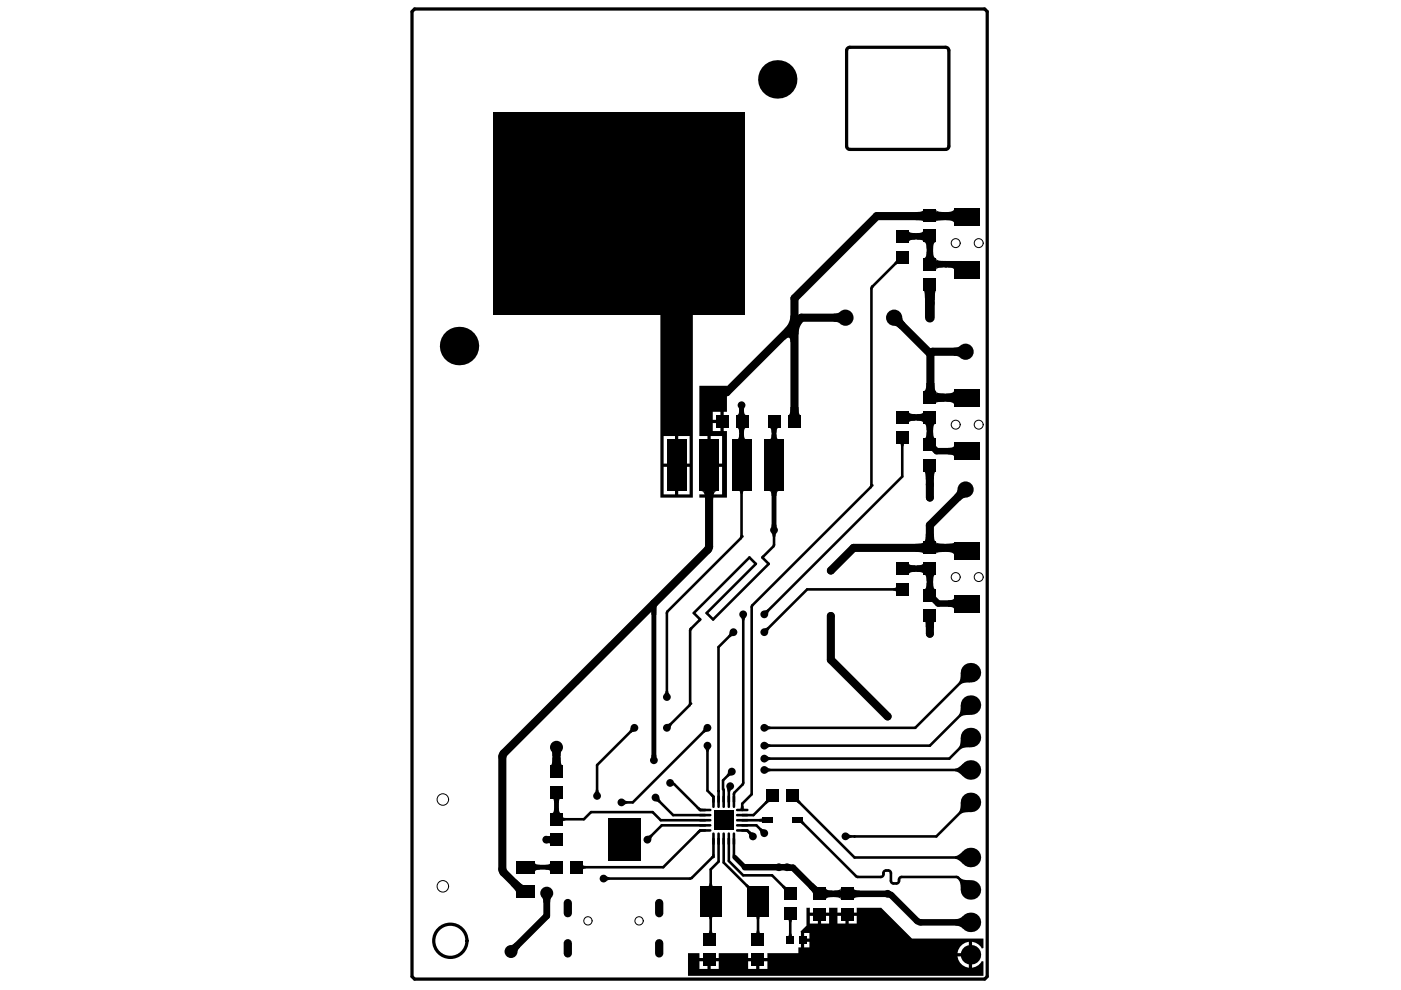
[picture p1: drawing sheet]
<svg xmlns="http://www.w3.org/2000/svg" width="297mm" height="210mm" viewBox="0 0 297 210" stroke-linecap="round" stroke-linejoin="round" font-family="sans-serif">
<g fill="none" stroke="#000" stroke-width=".69">
<path d="M87.4 2.4l.5-.5h120.9l.5 .5v204.6l-.5 .6h-120.9l-.5-.6zM179.7 10.2l.5-.2h20.3a.69 .69 0 0 1 .7 .7v20.3a.69 .69 0 0 1-.7 .7h-20.3a.69 .69 0 0 1-.7-.7v-20.3zM111.5 183.5h-.1"/>
<circle cx="95.5" cy="199.5" r="3.5"/>
</g>
<g fill="none" stroke="#000" stroke-width=".21">
<circle cx="202.6" cy="51.5" r=".95"/>
<circle cx="207.5" cy="51.5" r=".95"/>
<circle cx="202.6" cy="90" r=".95"/>
<circle cx="207.5" cy="90" r=".95"/>
<circle cx="202.6" cy="122.4" r=".95"/>
<circle cx="207.5" cy="122.4" r=".95"/>
<circle cx="93.9" cy="169.5" r="1.22"/>
<circle cx="93.9" cy="187.9" r="1.22"/>
<circle cx="124.7" cy="195.2" r=".88"/>
<circle cx="135.5" cy="195.2" r=".88"/>
</g>
<g fill="#000">
<path d="M190 55l.7 .8h-.3l-.4 .4-.4-.4 .4-.5zM192.6 48.9a1.11 1.11 0 0 0 1.4 .5v1.4a1.06 1.06 0 0 0-1.4 .6zM194.1 45l1.3-.2 .4-.4v2.6l-.4-.2-1.3-.1zM194.4 49.4a1.06 1.06 0 0 0 1.4-.6v2.5a1.11 1.11 0 0 0-1.4-.5zM195.8 51.3h2.7a1.06 1.06 0 0 0-.7 1.4h-1.3a1.06 1.06 0 0 0-.7-1.4zM196.5 53.4h1.3a1.06 1.06 0 0 0 .7 1.3h-2.7a1.06 1.06 0 0 0 .7-1.3zM198.5 54.7a1.08 1.08 0 0 0 1.4 .6v1.4a1.08 1.08 0 0 0-1.4 .6zM198.5 44.4a.96 .96 0 0 0 1.1 .5l.6 .1v1.7l-1.3 .1-.4 .2zM200.6 45a1.59 1.59 0 0 0 1.7-.7l.1-.2v3.4a1.33 1.33 0 0 0-1.8-.8zM201 55.3h1.4v2.1a1.06 1.06 0 0 0-1.4-.7zM104.6 23.7h53.3v43h-53.3zM167.6 66.7l.8 2.1 2.1-.8a4 4 0 0 0-1.2 2.9l-1.7 1.7v-.3a.53 .53 0 0 0-.3-.7 .53 .53 0 0 0-.7 .3l-.2 .2v-2.4a4 4 0 0 0 1.2-3z"/>
<path d="M176.7 66.5l.8-.1 .5-.2v2.4l-.5-.3-.8-.1zM189.6 69.1l1.7-1.7 .2 .5 .5 .6-1.2 1.2-.7-.5zM195.8 61.6h2.7l-.2 .5-.1 1.6h-2.1l-.1-1.6zM202.2 73.7l.8-.1 .5-.2v2.4l-.5-.3-.8-.1zM156.2 90.7h2.1a.8 .8 0 0 0-.6 1h-1v-.3a.59 .59 0 0 0-.5-.7zM156.6 86.5h1.2l-.1 .6h-1zM156.7 92.1h1l.1 .4a.59 .59 0 0 0 .5 .7h-2.1a.8 .8 0 0 0 .5-1.1zM156.7 87h1l.1 .4a.58 .58 0 0 0 .5 .6h-2.1a.79 .79 0 0 0 .5-1zM163.1 90.7h2a.79 .79 0 0 0-.5 1h-1v-.3a.58 .58 0 0 0-.5-.7zM163.6 92.1h1v.4a.59 .59 0 0 0 .5 .7h-2a.8 .8 0 0 0 .5-1.1zM167.6 86.3h1.7l.1 1.3 .3 .4h-2.5l.3-.4zM190.7 94.1h1.1l-.2 .1v.4h-.6v-.4z"/>
<path d="M192.6 87.2a1.07 1.07 0 0 0 1.4 .6v1.4a1.23 1.23 0 0 0-1.3 .4l-.1 .1zM194.4 87.8a1.23 1.23 0 0 0 1.4-.4v-.1v2.5a1.07 1.07 0 0 0-1.4-.6zM195.8 89.8h2.7a1.06 1.06 0 0 0-.7 1.4h-1.3a1.06 1.06 0 0 0-.7-1.4zM196.5 91.7h1.3a1.06 1.06 0 0 0 .7 1.3h-2.7a1.06 1.06 0 0 0 .7-1.3zM196.4 81.2h1.7l.1 1.3 .3 .4h-2.7a1.09 1.09 0 0 0 .6-1.4zM198.5 82.9a.96 .96 0 0 0 1.1 .5l.6 .1v1.7h-1.3l-.4 .3zM200.6 83.5a1.59 1.59 0 0 0 1.7-.7l.1-.2v3.4a1.33 1.33 0 0 0-1.8-.8zM201 95a1.06 1.06 0 0 0 1.4-.7v2.7a1.06 1.06 0 0 0-1.4-.7zM148.6 104.1h3.5a1.32 1.32 0 0 0-.9 1.7h-1.7a1.32 1.32 0 0 0-.9-1.7zM156.7 104.1h1.1l-.2 .2-.1 .4h-.6v-.4zM156.9 99h.7l-.1 1.1h-.6zM163.1 104.1h2a.79 .79 0 0 0-.5 1.1h-1v-.4a.58 .58 0 0 0-.5-.7z"/>
<path d="M163.5 113h1.2l-.3 .7h-.6zM163.7 112.7h.8l-.1 1.2h-.6zM163.6 111.2h1l.1 .6h-1.2zM194.1 115.3l1.3-.1 .4-.3v2.5l-.4-.3-1.3-.1zM194.4 119.9a1.06 1.06 0 0 0 1.4-.7v2.6a1.11 1.11 0 0 0-1.4-.5zM195.8 99.9h2.7a.97 .97 0 0 0-.5 1.1v.6h-1.7l-.1-1.3zM196.3 113.2h1.7l.1 1.3 .4 .4h-2.7a.97 .97 0 0 0 .5-1.1zM198.5 114.9l.4 .3 1.3 .1v1.7l-1.3 .1-.4 .3zM200.6 115.3l1.3-.1 .5-.3v3a1.33 1.33 0 0 0-1.8-.9zM203 103.8l1.7 1.7-.5 .2-.7 .5-1.2-1.2 .5-.7zM138 128.6h1.2v1.8h-1.1zM154.7 134l.8 .9-.7 .2-.4-.4z"/>
<path d="M157 130.9l1.2-.1-.3 .7h-.6zM162.1 133.2l.6-.3 .4 .4-.2 .7zM162.1 129.4l.6-.2 .4 .4-.2 .6zM189.4 124.7l.4-.1 .2-.2v1.1l-.2-.2-.4-.1zM192.6 119.4a1.11 1.11 0 0 0 1.4 .5v1.4a1.06 1.06 0 0 0-1.4 .6zM196.2 131.9h1.9l-.1 .9h-1.7zM195.8 121.8h2.7a1.06 1.06 0 0 0-.7 1.3h-1.3a1.06 1.06 0 0 0-.7-1.3zM196.5 123.6h1.3a1.06 1.06 0 0 0 .7 1.4h-2.7a1.06 1.06 0 0 0 .7-1.4zM201 127.3a1.06 1.06 0 0 0 1.4-.7v2.7a1.06 1.06 0 0 0-1.4-.6zM133.7 154.3l.8 .8-.7 .3-.4-.4zM141.1 146.5h.6l.3 .7h-1.2zM141.4 153.5l.7-.3 .4 .4-.3 .7z"/>
<path d="M149.2 154.3l.8 .8-.7 .3-.4-.4zM149.4 158.7h1.2l-.3 .7h-.6zM162.6 153.7l.7 .3v.6l-.7 .3zM162.6 157.5l.7 .3v.6l-.7 .3zM203.7 149.5l2 2.1h-.3a2.6 2.6 0 0 0-1.8 .4l-.4-.4a2.85 2.85 0 0 0 .5-2.1zM203.7 156.4l2 2h-.3a2.6 2.6 0 0 0-1.8 .5l-.4-.4a2.85 2.85 0 0 0 .5-2.1zM203.7 142.6l2 2.1h-.3a2.6 2.6 0 0 0-1.8 .4l-.4-.3a2.85 2.85 0 0 0 .5-2.2zM115.8 177.3l.8-.1v1.7l-.8-.1zM117 159.4h2l-.2 .9h-1.7zM117 169.2h2a.8 .8 0 0 0-.5 1h-1l-.1-.3a.59 .59 0 0 0-.4-.7zM117.5 171.4h1v.4a.59 .59 0 0 0 .5 .6h-2a.8 .8 0 0 0 .5-1zM117.1 160.6h1.7l.2 1.3 .3 .4h-2.7a.97 .97 0 0 0 .5-1.1z"/>
<path d="M118.4 173.3l1.1 .1v.6l-1.1 .1zM119.3 173.2l.2 .2h.4v.6h-.4l-.2 .3zM126.3 167.5h.6l.3 .7h-1.2zM132.3 169.5l.7 .4v.5l-.7 .3zM137.3 177.2l.7-.3 .4 .4-.3 .7zM138.1 160.1h1.1v.5h-1.1zM139 169.9l.8-.8 .3 .7-.4 .4zM147.7 176.5l.5-.5 .7 .3-.3 .1-.4 .3zM147.7 171.4l.5-.3 .4 .3 .3 .1-.7 .3zM150.9 168.1l.5 .6-.4 .7v-.3l-.4-.5zM154.3 163.6l.9 .8-.7 .3-.4-.4zM154.1 167l1 .4-.2 .3-.1 .3-.6-.2z"/>
<path d="M157.1 170.9h.5l.1 .4 .2 .2h-1.1l.2-.2zM157.9 176.3l.8-.3 .5 .5-.5 .2-.4-.3zM158.6 176.6l.4-.4 .7 .3-.9 .8zM161 173.6h.4l.1-.2v1l-.1-.2h-.4zM160.9 176l.4-.4 .7 .2-.8 .8zM162.5 169.3l.8 .8h-.3l-.5 .4-.4-.4 .4-.5zM162.6 160.3l.7 .3v.5l-.7 .3zM162.6 162.7l.7 .3v.5l-.7 .3zM169.4 169.3v.2l.4 .5-.4 .5-.5-.4h-.2zM169.4 174.4l.8-.7v.3l.3 .4-.3 .4-.5-.4zM179.8 176.8l.7 .3v.5l-.7 .3zM202.5 163a2.86 2.86 0 0 0 1.8-1.2v2.9l-.2-.2a2.6 2.6 0 0 0-1.6-1z"/>
<path d="M203.7 170.1l2 2.1h-.3a2.6 2.6 0 0 0-1.8 .4l-.4-.3a2.85 2.85 0 0 0 .5-2.2zM108.3 187.7l1.2-1.2a2.55 2.55 0 0 0 2.3 1.3l.1-.1-2.4 2.4a1.42 1.42 0 0 0-.6-1.7zM113.4 182.8a.79 .79 0 0 0 1 .6v1h-.3a.58 .58 0 0 0-.7 .5zM115 190.4h1.9l-.3 1h-1.4zM115.7 183.4l.3-.1a.59 .59 0 0 0 .7-.5v2.1a.8 .8 0 0 0-1-.5zM123.6 183.3l.1 .2 .5 .1v.5l-.5 .1-.1 .2zM128.6 185.7l.6 .3v.6l-.6 .3zM150.1 194.3h1.1l-.2 .2v.4h-.6l-.1-.4zM150.4 197.3h.6v.4l.2 .2h-1.1l.2-.2zM150.4 187.3h.6v.4l.2 .2h-1.1l.2-.2zM158.4 187.5l.5 .4h.3l-.8 .7v-.3l-.4-.4zM160.2 194.3h1.1l-.2 .2-.1 .4h-.6v-.4z"/>
<path d="M160.4 197.3h.6l.1 .4 .2 .2h-1.1l.2-.2zM165.8 188.1l.4-.4 .5 .4h.3l-.8 .8v-.3zM167 195h1.1l-.2 .1-.1 .4h-.5l-.1-.4zM167.3 198h.5l.1 .4 .2 .1h-1.1l.2-.1zM171.4 188.2l1-.9a2.04 2.04 0 0 0 1.8 1l.1-.1-1.9 2a1.14 1.14 0 0 0-.5-1.4zM175.1 188.2a1.08 1.08 0 0 0 1.4 .6v1.4a1.08 1.08 0 0 0-1.4 .6zM176.9 188.8a1.08 1.08 0 0 0 1.3-.6v2.6a1.08 1.08 0 0 0-1.3-.6zM180.9 188.2a1.08 1.08 0 0 0 1.4 .6v1.4a1.08 1.08 0 0 0-1.4 .6zM202.5 181.5a2.86 2.86 0 0 0 1.8-1.1v2.9l-.2-.3a2.6 2.6 0 0 0-1.6-.9zM202.6 194.9l.9-.2 .8-.6v2.9l-.8-.6-.9-.2zM203.2 186.6l.4-.4a2.86 2.86 0 0 0 2.1 .4l-2 2.1v-.4a2.59 2.59 0 0 0-.5-1.7zM108.4 200.4l.9-.6 1 1-.6 .9z"/>
<path d="M148.3 81.8h5.8v5.5h-.7v2.1h-.3h.3v2h.7v14.1h-5.8v-.7h1.7v-12.4h-1.7zM151.1 87.3v1.7h1.6v-1.7zM151.1 89.7v1.7h1.6v-1.7zM150.7 92.4v5.9h2.4v-5.9zM150.7 99v5.8h2.4v-5.8z"/>
<path d="M140 66.7h6.9v38.8h-6.9zM143.8 92.4v5.9h2.4v-5.9zM140.7 92.4v5.9h2.4v-5.9zM143.8 99v5.8h2.4v-5.8zM140.7 99v5.8h2.4v-5.8z"/>
<path d="M145.9 202.1h2.4v1h4.1v-1h6.2v1h4.1v-1h6.6v-1.2h.5v-1.6h.4h-.4l-.1-1.8 1.3-1.3v-3.7h.7v1h4.1v-1h1.8v1h4v-1h5.2l6.6 6.5h15.1v2l-.3 .1a2.65 2.65 0 0 0-2.1-1.4v5.5a2.69 2.69 0 0 0 2.1-1.4l.3 .1v3h-62.6zM179.9 194.2v1.6h1.7v-1.6zM177.6 194.2v1.6h1.7v-1.6zM174.1 194.2v1.6h1.7v-1.6zM171.7 194.2v1.6h1.7v-1.6zM170.5 197.8v1.2h1.1v-1.2zM170.5 199.7v1.2h1.1v-1.2zM203.6 200.7l-.6 1.4h2.4v-2.4a2.76 2.76 0 0 0-1.8 1zM203 202.8a2.76 2.76 0 0 0 2.4 2.4v-2.4zM161 203.8v1.6h1.7v-1.6zM158.6 203.8v1.6h1.7v-1.6zM150.7 203.8v1.6h1.7v-1.6zM148.3 203.8v1.6h1.7v-1.6z"/>
<circle cx="87.4" cy="2.4" r=".34"/>
<circle cx="87.9" cy="1.9" r=".34"/>
<circle cx="164.8" cy="16.8" r="4.1"/>
<circle cx="105.9" cy="35.5" r=".83"/>
<circle cx="105.9" cy="26.9" r=".83"/>
<circle cx="105.9" cy="24.7" r=".83"/>
<circle cx="105.9" cy="39.8" r=".83"/>
<circle cx="105.9" cy="33.3" r=".83"/>
<circle cx="105.9" cy="31.2" r=".83"/>
<circle cx="105.9" cy="29" r=".83"/>
<circle cx="105.9" cy="37.7" r=".83"/>
<circle cx="108.3" cy="24.7" r=".83"/>
<circle cx="110.8" cy="24.7" r=".83"/>
<circle cx="113.2" cy="24.7" r=".83"/>
<circle cx="115.6" cy="24.7" r=".83"/>
<circle cx="118" cy="24.7" r=".83"/>
<circle cx="120.4" cy="24.7" r=".83"/>
<circle cx="122.8" cy="24.7" r=".83"/>
<circle cx="125.2" cy="24.7" r=".83"/>
<circle cx="127.6" cy="24.7" r=".83"/>
<circle cx="130" cy="24.7" r=".83"/>
<circle cx="132.4" cy="24.7" r=".83"/>
<circle cx="134.9" cy="24.7" r=".83"/>
<circle cx="137.3" cy="24.7" r=".83"/>
<circle cx="139.7" cy="24.7" r=".83"/>
<circle cx="142.1" cy="24.7" r=".83"/>
<circle cx="144.5" cy="24.7" r=".83"/>
<circle cx="146.9" cy="24.7" r=".83"/>
<circle cx="149.3" cy="24.7" r=".83"/>
<circle cx="151.7" cy="24.7" r=".83"/>
<circle cx="154.1" cy="24.7" r=".83"/>
<circle cx="156.5" cy="35.5" r=".83"/>
<circle cx="156.5" cy="24.7" r=".83"/>
<circle cx="156.5" cy="26.9" r=".83"/>
<circle cx="156.5" cy="39.8" r=".83"/>
<circle cx="156.5" cy="33.3" r=".83"/>
<circle cx="156.5" cy="31.2" r=".83"/>
<circle cx="156.5" cy="29" r=".83"/>
<circle cx="156.5" cy="37.7" r=".83"/>
<circle cx="105.9" cy="46.3" r=".83"/>
<circle cx="105.9" cy="52.7" r=".83"/>
<circle cx="105.9" cy="44.1" r=".83"/>
<circle cx="105.9" cy="50.6" r=".83"/>
<circle cx="105.9" cy="59.2" r=".83"/>
<circle cx="105.9" cy="54.9" r=".83"/>
<circle cx="105.9" cy="57" r=".83"/>
<circle cx="105.9" cy="48.4" r=".83"/>
<circle cx="105.9" cy="42" r=".83"/>
<circle cx="156.5" cy="44.1" r=".83"/>
<circle cx="156.5" cy="50.6" r=".83"/>
<circle cx="156.5" cy="52.7" r=".83"/>
<circle cx="156.5" cy="46.3" r=".83"/>
<circle cx="156.5" cy="59.2" r=".83"/>
<circle cx="156.5" cy="48.4" r=".83"/>
<circle cx="156.5" cy="54.9" r=".83"/>
<circle cx="156.5" cy="57" r=".83"/>
<circle cx="156.5" cy="42" r=".83"/>
<circle cx="97.3" cy="73.4" r="4.1"/>
<circle cx="105.9" cy="63.5" r=".83"/>
<circle cx="105.9" cy="65.6" r=".83"/>
<circle cx="105.9" cy="61.3" r=".83"/>
<circle cx="108.3" cy="65.6" r=".83"/>
<circle cx="110.8" cy="65.6" r=".83"/>
<circle cx="113.2" cy="65.6" r=".83"/>
<circle cx="115.6" cy="65.6" r=".83"/>
<circle cx="118" cy="65.6" r=".83"/>
<circle cx="120.4" cy="65.6" r=".83"/>
<circle cx="122.8" cy="65.6" r=".83"/>
<circle cx="125.2" cy="65.6" r=".83"/>
<circle cx="127.6" cy="65.6" r=".83"/>
<circle cx="130" cy="65.6" r=".83"/>
<circle cx="132.4" cy="65.6" r=".83"/>
<circle cx="137.9" cy="65.6" r=".83"/>
<circle cx="143.5" cy="65.6" r=".83"/>
<circle cx="149" cy="65.6" r=".83"/>
<circle cx="151.7" cy="65.6" r=".83"/>
<circle cx="154.1" cy="65.6" r=".83"/>
<circle cx="156.5" cy="63.5" r=".83"/>
<circle cx="156.5" cy="65.6" r=".83"/>
<circle cx="156.5" cy="61.3" r=".83"/>
<circle cx="179.3" cy="67.4" r="1.72"/>
<circle cx="189.6" cy="67.4" r="1.72"/>
<circle cx="197.1" cy="64.3" r=".83"/>
<circle cx="197.1" cy="67.4" r=".83"/>
<circle cx="204.7" cy="74.6" r="1.72"/>
<circle cx="149.3" cy="83.2" r=".83"/>
<circle cx="149.3" cy="85.2" r=".83"/>
<circle cx="151.4" cy="83.2" r=".83"/>
<circle cx="151.4" cy="85.2" r=".83"/>
<circle cx="157.2" cy="85.9" r=".83"/>
<circle cx="150" cy="116.6" r=".52"/>
<circle cx="157.2" cy="113.7" r=".28"/>
<circle cx="164.1" cy="112.4" r=".83"/>
<circle cx="184.8" cy="102.9" r=".28"/>
<circle cx="197.1" cy="105.5" r=".83"/>
<circle cx="197.1" cy="102.8" r=".83"/>
<circle cx="204.7" cy="103.8" r="1.72"/>
<circle cx="155.5" cy="134" r=".83"/>
<circle cx="157.6" cy="130.3" r=".83"/>
<circle cx="162" cy="130.3" r=".83"/>
<circle cx="162" cy="134" r=".83"/>
<circle cx="176.2" cy="130.6" r=".83"/>
<circle cx="176.2" cy="121" r=".83"/>
<circle cx="197.1" cy="134.4" r=".83"/>
<circle cx="197.1" cy="132.8" r=".83"/>
<circle cx="118" cy="158.4" r="1.38"/>
<circle cx="134.5" cy="154.3" r=".83"/>
<circle cx="141.4" cy="147.8" r=".83"/>
<circle cx="141.4" cy="154.3" r=".83"/>
<circle cx="146.3" cy="149.2" r=".28"/>
<circle cx="150" cy="158.1" r=".83"/>
<circle cx="150" cy="154.3" r=".83"/>
<circle cx="162" cy="158.1" r=".83"/>
<circle cx="162" cy="154.3" r=".83"/>
<circle cx="188.2" cy="151.9" r=".83"/>
<circle cx="205.8" cy="156.4" r="2.07"/>
<circle cx="205.8" cy="149.5" r="2.07"/>
<circle cx="205.8" cy="142.6" r="2.07"/>
<circle cx="115.8" cy="178" r=".83"/>
<circle cx="126.6" cy="168.8" r=".83"/>
<circle cx="131" cy="175.1" r=".86"/>
<circle cx="131" cy="178" r=".86"/>
<circle cx="131.8" cy="170.1" r=".83"/>
<circle cx="133.9" cy="175.1" r=".86"/>
<circle cx="133.9" cy="178" r=".86"/>
<circle cx="137.3" cy="178" r=".83"/>
<circle cx="138.6" cy="161.2" r=".83"/>
<circle cx="139" cy="169.1" r=".83"/>
<circle cx="142.1" cy="166" r=".83"/>
<circle cx="154.8" cy="166.7" r=".83"/>
<circle cx="155.2" cy="163.6" r=".83"/>
<circle cx="159.6" cy="177.3" r=".83"/>
<circle cx="162" cy="160.8" r=".83"/>
<circle cx="162" cy="176.7" r=".83"/>
<circle cx="162" cy="163.3" r=".83"/>
<circle cx="179.3" cy="177.3" r=".83"/>
<circle cx="205.8" cy="170.1" r="2.07"/>
<circle cx="205.8" cy="163.3" r="2.07"/>
<circle cx="115.9" cy="189.4" r="1.38"/>
<circle cx="128" cy="186.3" r=".83"/>
<circle cx="131" cy="181" r=".86"/>
<circle cx="133.9" cy="181" r=".86"/>
<circle cx="151.1" cy="181.7" r=".28"/>
<circle cx="165.1" cy="183.9" r=".83"/>
<circle cx="166.9" cy="183.9" r=".83"/>
<circle cx="176.8" cy="198.3" r=".83"/>
<circle cx="179.6" cy="198.3" r=".83"/>
<circle cx="184.1" cy="196.2" r=".83"/>
<circle cx="184.1" cy="198.5" r=".83"/>
<circle cx="186.8" cy="198.5" r=".83"/>
<circle cx="186.8" cy="196.2" r=".83"/>
<circle cx="188.2" cy="189.5" r=".83"/>
<circle cx="205.8" cy="188.7" r="2.07"/>
<circle cx="205.8" cy="195.6" r="2.07"/>
<circle cx="205.8" cy="181.8" r="2.07"/>
<circle cx="108.4" cy="201.7" r="1.38"/>
<circle cx="153.8" cy="203.5" r=".83"/>
<circle cx="153.8" cy="205.5" r=".83"/>
<circle cx="156.5" cy="203.5" r=".83"/>
<circle cx="156.5" cy="205.5" r=".83"/>
<circle cx="165.1" cy="205.2" r=".83"/>
<circle cx="167.9" cy="205.2" r=".83"/>
<circle cx="171" cy="205.2" r=".83"/>
<circle cx="173.7" cy="205.2" r=".83"/>
<circle cx="176.8" cy="200.7" r=".83"/>
<circle cx="176.8" cy="205.2" r=".83"/>
<circle cx="176.8" cy="203" r=".83"/>
<circle cx="179.6" cy="200.7" r=".83"/>
<circle cx="179.6" cy="205.2" r=".83"/>
<circle cx="179.6" cy="203" r=".83"/>
<circle cx="182.7" cy="200.7" r=".83"/>
<circle cx="182.7" cy="205.2" r=".83"/>
<circle cx="182.7" cy="203" r=".83"/>
<circle cx="185.4" cy="200.7" r=".83"/>
<circle cx="185.4" cy="205.2" r=".83"/>
<circle cx="185.4" cy="203" r=".83"/>
<circle cx="188.5" cy="200.7" r=".83"/>
<circle cx="188.5" cy="205.2" r=".83"/>
<circle cx="188.5" cy="203" r=".83"/>
<circle cx="194.7" cy="200.7" r=".83"/>
<circle cx="194.7" cy="205.2" r=".83"/>
<circle cx="194.7" cy="203" r=".83"/>
<circle cx="205.8" cy="202.4" r="2.07"/>
</g>
<path d="M191.3 50.2l5.8-.2v6h6.8l1.2 1.2M200.6 56h.1M150.3 86.6h.1M153.1 89.3v.1M191.3 88.5h5.8M197.1 88.5h.1M197.1 88.5v5.8l1.5 1.4h6.5M191.3 120.6l5.8-.1v5.8l1.8 1.7h6.2M115.8 178h2.2M115.9 189.4v4.8l-7.6 7.5M157.9 183.9l10.2 .1 5.6 5.5 14.8 .1 .5 .3 5.4 5.3 .5 .3 10.9 .1" fill="none" stroke="#000" stroke-width="1.4"/>
<g fill="none" stroke="#000" stroke-width=".55">
<path d="M191.3 54.5l-6.4 6.3M184.9 60.8l-.1 .4-.1 41.9-25.3 25.4v39.9l-2 2v1.3M184.9 60.8h.1M157.2 98.6v15.3l-15.8 15.9v18M191.3 92.8v8.2l-29.3 29.3M164.1 112.4v3.3l-2.5 2.5 1.4 1.4-11.8 11.7-1.4-1.3 10.5-10.4-1.4-1.4-11.8 11.8 1.4 1.3-2 2M138.7 127.9h-.1M146.5 133.3h.1M146.5 133.3l-.2 .4v15.7l-4.9 4.9M155.5 134l-3.2 3.2 .1 32.8M157.6 130.3v35.7l-.2 .3-1.8 1.9v1.8M191.3 125h-20.2l-9.1 9"/>
<path d="M134.5 154.3l-7.9 7.9v6.6M149.8 154.3h.2l-15.8 15.8h-2.4M150 158.1v9.5l1.3 1.3v1.1M205.8 142.6l-11.7 11.7h-32.1M205.8 149.5l-8.7 8.6h-35.1M205.8 156.4l-4.5 4.4h-39.3M118 173.7h5.8l1.5-1.5h13.1l1.7 1.7h9.4M139 169.1l3.7 3.7h6.8M142.1 166l.2 .2h.6l5.5 5.5h1.1M149.5 175h-9.2l-3 3M149.5 176.1h-1.1l-7.8 7.8h-18.3M151.3 177.8l-.1 3.7-4.7 4.7-18.5 .1"/>
<path d="M152.3 167.7h.1M152.4 177.8v4.9l-1.7 1.6v14.5l-.4 .3M153.4 177.8v5.1l7.3 7.2v9M154.5 177.8v4.8l3.1 3h6.1l3.8 3.8M154.8 166.7v.3l-.3 .3v2.7M155.2 163.6l-1.9 1.9 .1 4.5M155.6 177.8v3.5l.2 .4M157.4 173.9h5.2M157.4 176.1h1l1.2 1.2M157.4 175h3l1.6 1.7M162 163.3h43.8M163.8 168.8l-4 4h-2.4"/>
<path d="M168.1 168.8l13.1 13h24.6M169 173.9h.6l11.9 11.9 .4 .1h4.9a.63 .63 0 0 0 .5-.8l.1-.3a.88 .88 0 0 1 1.5 .3l.1 1.9a1.13 1.13 0 0 0 1.5 0l.1-.2a.63 .63 0 0 1 .6-.9h11.6l.4 .2 2.6 2.6M179.3 177.3h1.9M181.2 177.3h.1M205.8 170.1l-7.3 7.2h-17.3M111.4 183.5l.4 .4M167.5 193.7v5.6"/>
</g>
<g fill="none" stroke="#000" stroke-width="1.7">
<path d="M204.7 45.9l-.1-.1h-18.7l-17.5 17.5v26.1M179.3 67.4h-9.4l-15.8 15.8h-2.7M189.6 67.4l7.7 7.6M197.3 75v9.3M204.7 74.6h-7l-.4 .4M150.3 98.6v17.5l-.3 .5-11.3 11.3M197.1 98.6v6.9M197.1 84.2l.2 .1M197.3 84.3h7.7l.1 .1M204.5 116.2h-23.5l-4.8 4.8M204.7 103.8l-7.6 7.6v4.8M138.6 127.9l-32 32.1-.1 .5v24l.3 .5 4 4h.6"/>
<path d="M176.2 130.6v9.3l12 12M197.1 130.6v3.8M118 158.4v5.2"/>
</g>
<path d="M197.1 60.3v7.1" fill="none" stroke="#000" stroke-width="2.1"/>
<path d="M157.2 85.9v3.2l.2 .3-.2 .2v9M164.1 89.4v23M138.6 127.9v33.3M118 167.9v5.8M106.8 185h.1M111.8 183.9h6.2M155.8 181.7l2.1 2.2" fill="none" stroke="#000" stroke-width="1"/>
<path d="M204.5 116.2l.6 .5" fill="none" stroke="#000" stroke-width="1.2"/>
<g fill="#000">
<path d="M189.9 48.9h2.8v2.6h-2.8z" fill-rule="evenodd"/>
<path d="M189.9 53.2h2.8v2.6h-2.8z" fill-rule="evenodd"/>
<path d="M195.8 48.7h2.7v2.6h-2.7z" fill-rule="evenodd"/>
<path d="M195.8 44.4h2.7v2.6h-2.7z" fill-rule="evenodd"/>
<path d="M195.8 54.7h2.7v2.6h-2.7z" fill-rule="evenodd"/>
<path d="M202.4 44.1h5.4v3.7h-5.4z" fill-rule="evenodd"/>
<path d="M202.4 55.3h5.4v3.7h-5.4z" fill-rule="evenodd"/>
<path d="M195.8 59.1h2.7v2.5h-2.7z" fill-rule="evenodd"/>
<path d="M141.4 93.1h4.1v11h-4.1z" fill-rule="evenodd"/>
<path d="M148.3 93.1h4.1v11h-4.1z" fill-rule="evenodd"/>
<path d="M151.8 88h2.6v2.7h-2.6z" fill-rule="evenodd"/>
<path d="M155.2 93.1h4.1v11h-4.1z" fill-rule="evenodd"/>
<path d="M156.1 88h2.6v2.7h-2.6z" fill-rule="evenodd"/>
<path d="M162 93.1h4.2v11h-4.2z" fill-rule="evenodd"/>
<path d="M162.8 88h2.6v2.7h-2.6z" fill-rule="evenodd"/>
<path d="M167.2 88h2.5v2.7h-2.5z" fill-rule="evenodd"/>
<path d="M189.9 87.2h2.8v2.5h-2.8z" fill-rule="evenodd"/>
<path d="M189.9 91.5h2.8v2.6h-2.8z" fill-rule="evenodd"/>
<path d="M195.8 93h2.7v2.6h-2.7z" fill-rule="evenodd"/>
<path d="M195.8 87.2h2.7v2.6h-2.7z" fill-rule="evenodd"/>
<path d="M195.8 82.9h2.7v2.6h-2.7z" fill-rule="evenodd"/>
<path d="M195.8 97.3h2.7v2.6h-2.7z" fill-rule="evenodd"/>
<path d="M202.4 93.8h5.4v3.7h-5.4z" fill-rule="evenodd"/>
<path d="M202.4 82.6h5.4v3.7h-5.4z" fill-rule="evenodd"/>
<path d="M195.8 114.9h2.7v2.5h-2.7z" fill-rule="evenodd"/>
<path d="M202.4 114.9h5.4v3.7h-5.4z" fill-rule="evenodd"/>
<path d="M189.9 119.3h2.8v2.6h-2.8z" fill-rule="evenodd"/>
<path d="M189.9 123.7h2.8v2.5h-2.8z" fill-rule="evenodd"/>
<path d="M195.8 125h2.7v2.6h-2.7z" fill-rule="evenodd"/>
<path d="M195.8 119.2h2.7v2.6h-2.7z" fill-rule="evenodd"/>
<path d="M195.8 129.3h2.7v2.6h-2.7z" fill-rule="evenodd"/>
<path d="M202.4 126.1h5.4v3.7h-5.4z" fill-rule="evenodd"/>
<path d="M116.6 172.4h2.7v2.6h-2.7z" fill-rule="evenodd"/>
<path d="M116.6 162.3h2.7v2.6h-2.7z" fill-rule="evenodd"/>
<path d="M116.6 166.6h2.7v2.6h-2.7z" fill-rule="evenodd"/>
<path d="M116.6 176.7h2.7v2.6h-2.7z" fill-rule="evenodd"/>
<path d="M151.4 171.9h4.1v4h-4.1z" fill-rule="evenodd"/>
<path d="M161.5 173.4h2.3v1h-2.3z" fill-rule="evenodd"/>
<path d="M162.5 167.4h2.6v2.7h-2.6z" fill-rule="evenodd"/>
<path d="M166.8 167.4h2.6v2.7h-2.6z" fill-rule="evenodd"/>
<path d="M167.9 173.4h2.3v1h-2.3z" fill-rule="evenodd"/>
<path d="M109.5 182.5h3.9v2.7h-3.9z" fill-rule="evenodd"/>
<path d="M109.5 187.7h3.9v2.7h-3.9z" fill-rule="evenodd"/>
<path d="M116.7 182.5h2.6v2.7h-2.6z" fill-rule="evenodd"/>
<path d="M121 182.5h2.6v2.7h-2.6z" fill-rule="evenodd"/>
<path d="M129 173.6h6.9v8.9h-6.9z" fill-rule="evenodd"/>
<path d="M148.4 187.8h4.6v6.5h-4.6z" fill-rule="evenodd"/>
<path d="M158.4 187.8h4.6v6.5h-4.6z" fill-rule="evenodd"/>
<path d="M166.2 192.4h2.7v2.6h-2.7z" fill-rule="evenodd"/>
<path d="M166.2 188.1h2.7v2.6h-2.7z" fill-rule="evenodd"/>
<path d="M172.4 188.2h2.7v2.6h-2.7z" fill-rule="evenodd"/>
<path d="M172.4 192.6h2.7v2.5h-2.7z" fill-rule="evenodd"/>
<path d="M178.2 188.2h2.8v2.6h-2.8z" fill-rule="evenodd"/>
<path d="M178.2 192.6h2.8v2.5h-2.8z" fill-rule="evenodd"/>
<path d="M149 197.9h2.7v2.5h-2.7z" fill-rule="evenodd"/>
<path d="M149 202.2h2.7v2.6h-2.7z" fill-rule="evenodd"/>
<path d="M159.3 197.9h2.7v2.5h-2.7z" fill-rule="evenodd"/>
<path d="M159.3 202.2h2.7v2.6h-2.7z" fill-rule="evenodd"/>
<path d="M166.8 198.5h1.5v1.7h-1.5z" fill-rule="evenodd"/>
<path d="M169.4 198.5h1.5v1.7h-1.5z" fill-rule="evenodd"/>
</g>
<path d="M120.4 191.5v2.1M120.4 200v2.1M139.8 191.5v2.1M139.8 200v2.1" fill="none" stroke="#000" stroke-width="1.8"/>
<g fill="none" stroke="#000" stroke-width=".54">
<path d="M148.4 176.1h2.2M148.4 175h2.2M148.4 173.9h2.2M148.4 172.8h2.2M148.4 171.7h2.2M151.3 168.9v2.2M151.3 176.7v2.2M152.4 168.9v2.2M152.4 176.7v2.2M153.4 168.9v2.2M153.4 176.7v2.2M154.5 168.9v2.2"/>
<path d="M154.5 176.7v2.2M155.6 168.9v2.2M155.6 176.7v2.2M156.3 176.1h2.2M156.3 175h2.2M156.3 173.9h2.2M156.3 172.8h2.2M156.3 171.7h2.2"/>
</g>
</svg>
